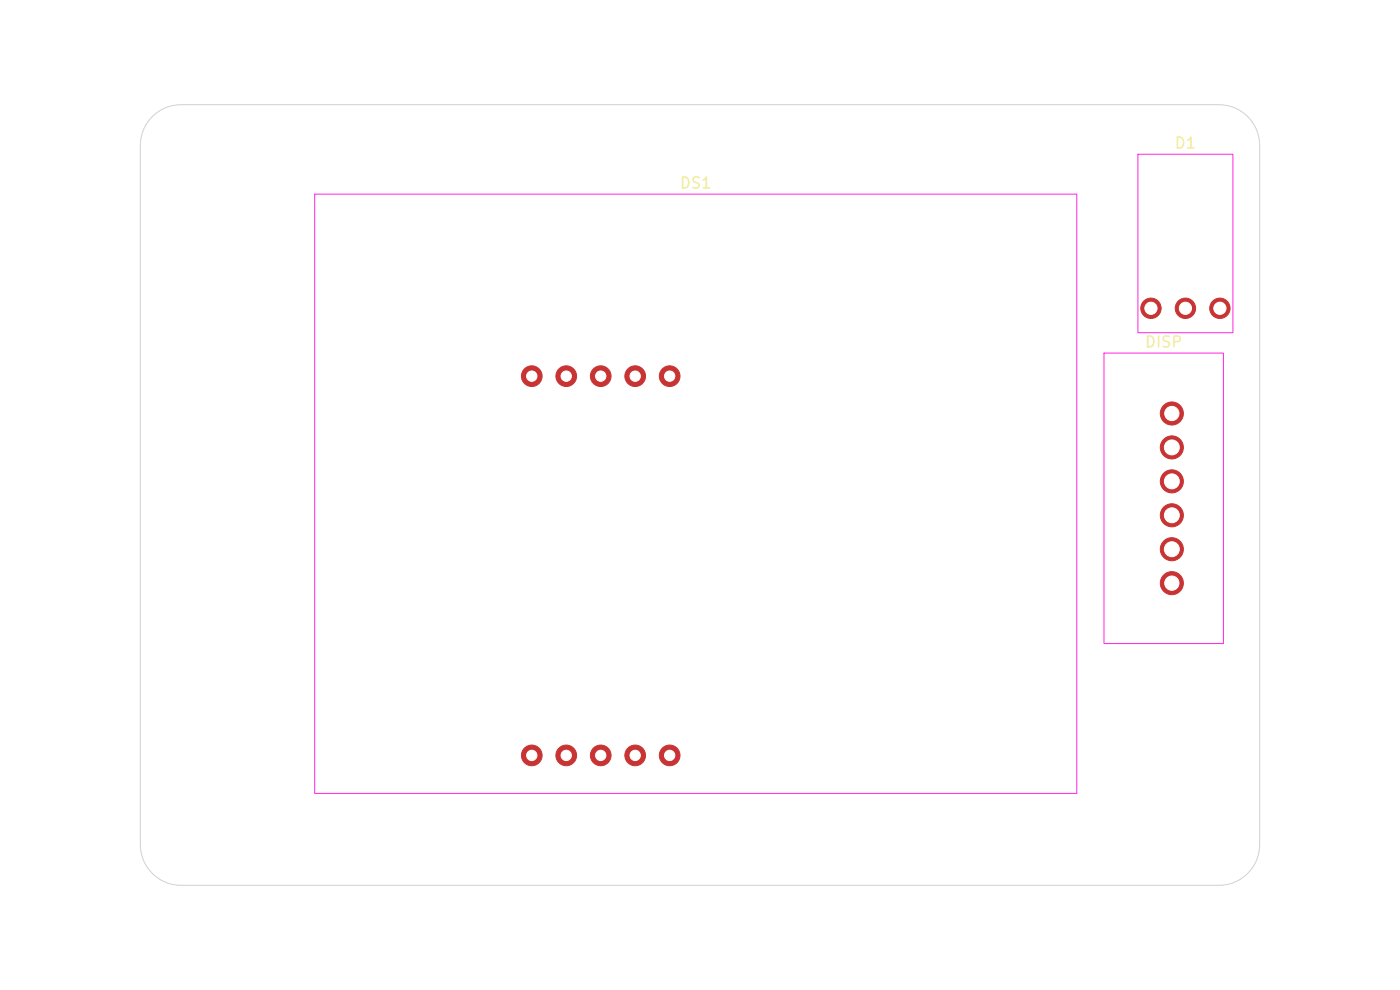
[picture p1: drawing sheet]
<svg xmlns="http://www.w3.org/2000/svg" width="297mm" height="210mm" viewBox="0 0 297 210" stroke-linecap="round" stroke-linejoin="round" font-family="sans-serif">
<defs><g id="words">
<g font-size="2.3" fill="#f2eda1">
<text x="249" y="32.1">D1</text>
<text x="144" y="40.6">DS1</text>
<text x="242.7" y="74.3">DISP</text>
</g>
</g></defs>
<g fill="#c83434" stroke="#c83434" stroke-width=".21">
<circle cx="248.6" cy="87.7" r="2.45"/>
<circle cx="248.6" cy="94.9" r="2.45"/>
<circle cx="248.6" cy="102.1" r="2.45"/>
<circle cx="248.6" cy="109.3" r="2.45"/>
<circle cx="248.6" cy="116.5" r="2.45"/>
<circle cx="248.6" cy="123.7" r="2.45"/>
<circle cx="142.1" cy="79.8" r="2.19"/>
<circle cx="134.8" cy="79.8" r="2.19"/>
<circle cx="127.4" cy="79.8" r="2.19"/>
<circle cx="120.1" cy="79.8" r="2.19"/>
<circle cx="112.8" cy="79.8" r="2.19"/>
<circle cx="112.8" cy="160.2" r="2.19"/>
<circle cx="120.1" cy="160.2" r="2.19"/>
<circle cx="127.4" cy="160.2" r="2.19"/>
<circle cx="134.8" cy="160.2" r="2.19"/>
<circle cx="142.1" cy="160.2" r="2.19"/>
<circle cx="244.2" cy="65.4" r="2.16"/>
<circle cx="251.5" cy="65.4" r="2.16"/>
<circle cx="258.8" cy="65.4" r="2.16"/>
</g>
<path d="M241.4 32.7h20.2v37.9h-20.2zM66.8 41.2h161.6v127.1h-161.6zM234.2 74.9h25.3v61.6h-25.3z" fill="none" stroke="#ff26e2" stroke-width=".21"/>
<path d="M32.3 24.7a8.6 8.6 0 0 1 6.1-2.5h220.2a8.6 8.6 0 0 1 8.6 8.6v148.4a8.6 8.6 0 0 1-8.6 8.6h-220.2a8.6 8.6 0 0 1-8.6-8.6v-148.4a8.6 8.6 0 0 1 2.5-6.1z" fill="none" stroke="#d0d2cd" stroke-width=".21"/>
<g fill="#fff" stroke="#fff" stroke-width=".21">
<circle cx="248.6" cy="87.7" r="1.51"/>
<circle cx="248.6" cy="94.9" r="1.58"/>
<circle cx="248.6" cy="102.1" r="1.58"/>
<circle cx="248.6" cy="109.3" r="1.58"/>
<circle cx="248.6" cy="116.5" r="1.58"/>
<circle cx="248.6" cy="123.7" r="1.51"/>
<circle cx="142.1" cy="79.8" r="1.1"/>
<circle cx="134.8" cy="79.8" r="1.1"/>
<circle cx="127.4" cy="79.8" r="1.1"/>
<circle cx="120.1" cy="79.8" r="1.1"/>
<circle cx="112.8" cy="79.8" r="1.1"/>
<circle cx="112.8" cy="160.2" r="1.1"/>
<circle cx="120.1" cy="160.2" r="1.1"/>
<circle cx="127.4" cy="160.2" r="1.1"/>
<circle cx="134.8" cy="160.2" r="1.1"/>
<circle cx="142.1" cy="160.2" r="1.1"/>
<circle cx="244.2" cy="65.4" r="1.3"/>
<circle cx="251.5" cy="65.4" r="1.3"/>
<circle cx="258.8" cy="65.4" r="1.3"/>
</g>
<use href="#words"/>
</svg>
